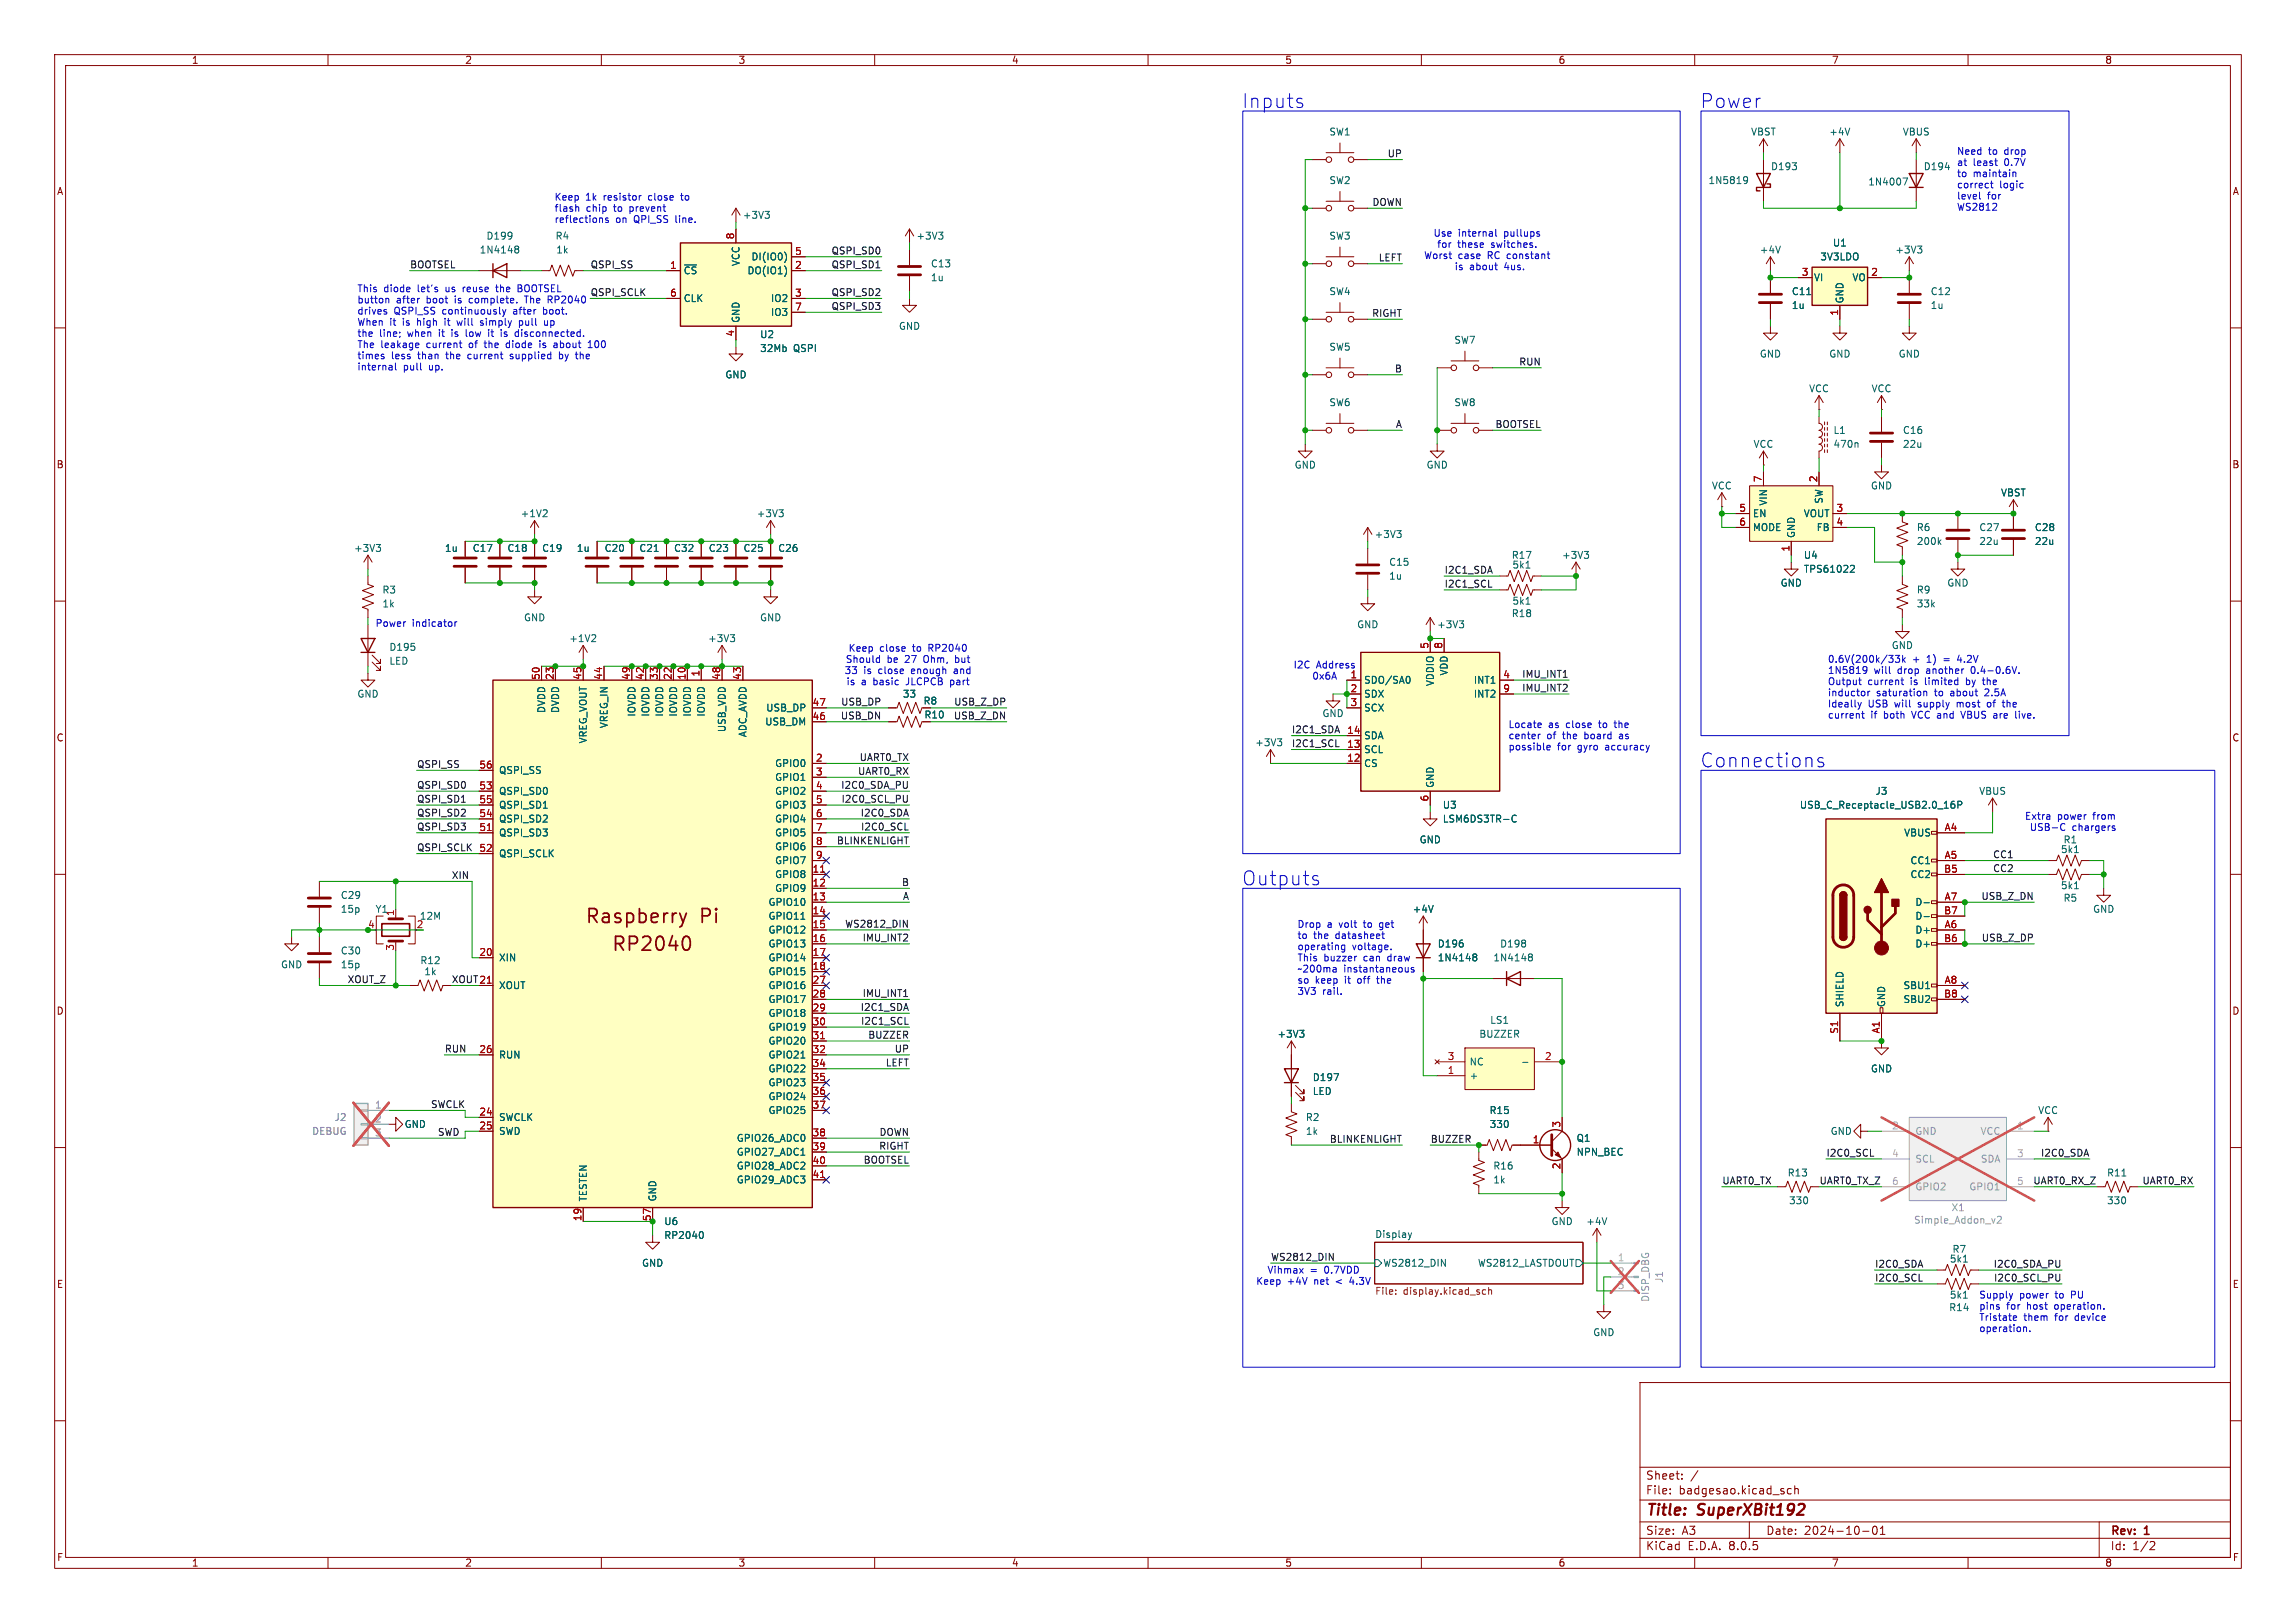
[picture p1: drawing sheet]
<svg xmlns="http://www.w3.org/2000/svg" width="420mm" height="297mm" viewBox="0 0 420 297" stroke-linecap="round" stroke-linejoin="round" font-family="sans-serif">
<defs><g id="words">
<g font-size="3.5" fill="#0000c2">
<text x="227.1" y="20">Inputs</text>
<text x="310.9" y="20">Power</text>
<text x="310.9" y="140.7">Connections</text>
<text x="227.1" y="162.3">Outputs</text>
</g>
<g font-size="3.5" fill="#840000">
<text x="106.9" y="169.4">Raspberry</text>
<text x="128.1" y="169.4">Pi</text>
<text x="111.8" y="174.5">RP2040</text>
</g>
<g font-size="2.8" fill="#840000">
<text x="301" y="277.9">Title:</text>
<text x="310.6" y="277.9">SuperXBit192</text>
</g>
<g font-size="2.1" fill="#840000">
<text x="301" y="273.7">File:</text>
<text x="301" y="271">Sheet:</text>
<text x="307.1" y="273.7">badgesao.kicad_sch</text>
<text x="301" y="281.1">Size:</text>
<text x="307.6" y="281.1">A3</text>
<text x="323" y="281.1">Date:</text>
<text x="330" y="281.1">2024-10-01</text>
<text x="386" y="281.3">Rev:</text>
<text x="392.4" y="281.3">1</text>
<text x="301" y="283.9">KiCad</text>
<text x="308.7" y="283.9">E.D.A.</text>
<text x="316.3" y="283.9">8.0.5</text>
<text x="386" y="283.9">Id:</text>
<text x="390.1" y="283.9">1/2</text>
</g>
<g font-size="1.8" fill="#840000">
<text x="35" y="11.9">1</text>
<text x="85" y="11.9">2</text>
<text x="135" y="11.9">3</text>
<text x="185" y="11.9">4</text>
<text x="235" y="11.9">5</text>
<text x="285" y="11.9">6</text>
<text x="335" y="11.9">7</text>
<text x="385" y="11.9">8</text>
<text x="10.3" y="35.9">A</text>
<text x="408.3" y="35.9">A</text>
<text x="10.3" y="85.9">B</text>
<text x="408.2" y="85.9">B</text>
<text x="168.8" y="129.1">R8</text>
<text x="169" y="131.7">R10</text>
<text x="10.3" y="135.9">C</text>
<text x="408.2" y="135.9">C</text>
<text x="10.3" y="185.9">D</text>
<text x="408.2" y="185.9">D</text>
<text x="10.3" y="235.9">E</text>
<text x="408.3" y="235.9">E</text>
<text x="10.3" y="285.9">F</text>
<text x="35" y="286.9">1</text>
<text x="85" y="286.9">2</text>
<text x="135" y="286.9">3</text>
<text x="185" y="286.9">4</text>
<text x="235" y="286.9">5</text>
<text x="285" y="286.9">6</text>
<text x="335" y="286.9">7</text>
<text x="385" y="286.9">8</text>
<text x="408.3" y="285.9">F</text>
</g>
<g font-size="1.8" fill="#006464">
<text x="243.1" y="25">SW1</text>
<text x="320.2" y="25">VBST</text>
<text x="334.5" y="25">+4V</text>
<text x="348" y="25">VBUS</text>
<text x="243.1" y="33.9">SW2</text>
<text x="312.4" y="33.9">1N5819</text>
<text x="323.9" y="31.3">D193</text>
<text x="341.6" y="34.1">1N4007</text>
<text x="351.8" y="31.3">D194</text>
<text x="135.8" y="40.2">+3V3</text>
<text x="87.6" y="46.6">1N4148</text>
<text x="88.9" y="44">D199</text>
<text x="101.5" y="44">R4</text>
<text x="101.6" y="46.6">1k</text>
<text x="137.4" y="47.9">DI(IO0)</text>
<text x="167.5" y="44">+3V3</text>
<text x="243.1" y="44">SW3</text>
<text x="321.8" y="46.6">+4V</text>
<text x="332.9" y="47.9">3V3LDO</text>
<text x="335.2" y="45.3">U1</text>
<text x="346.6" y="46.6">+3V3</text>
<text x="125" y="50.4">~{CS}</text>
<text x="135.5" y="48.8" transform="rotate(-90 135.5 48.8)">VCC</text>
<text x="136.6" y="50.4">DO(IO1)</text>
<text x="170.2" y="51.7">1u</text>
<text x="170.2" y="49.1">C13</text>
<text x="331.7" y="51.7">VI</text>
<text x="338.8" y="51.7">VO</text>
<text x="125" y="55.5">CLK</text>
<text x="135.5" y="59.2" transform="rotate(-90 135.5 59.2)">GND</text>
<text x="140.9" y="55.5">IO2</text>
<text x="140.9" y="58">IO3</text>
<text x="243.1" y="54.2">SW4</text>
<text x="327.7" y="54.2">C11</text>
<text x="327.7" y="56.7">1u</text>
<text x="337.4" y="55.6" transform="rotate(-90 337.4 55.6)">GND</text>
<text x="353.1" y="54.2">C12</text>
<text x="353.1" y="56.7">1u</text>
<text x="138.9" y="62.1">U2</text>
<text x="138.9" y="64.6">32Mb</text>
<text x="145.1" y="64.6">QSPI</text>
<text x="164.3" y="60.6">GND</text>
<text x="243.1" y="64.4">SW5</text>
<text x="265.9" y="63.1">SW7</text>
<text x="321.8" y="65.6">GND</text>
<text x="334.5" y="65.6">GND</text>
<text x="347.2" y="65.6">GND</text>
<text x="132.6" y="69.4">GND</text>
<text x="330.8" y="72">VCC</text>
<text x="342.3" y="72">VCC</text>
<text x="243.1" y="74.5">SW6</text>
<text x="265.9" y="74.5">SW8</text>
<text x="320.7" y="82.1">VCC</text>
<text x="335.3" y="79.6">L1</text>
<text x="335.3" y="82.1">470n</text>
<text x="348" y="79.6">C16</text>
<text x="348" y="82.1">22u</text>
<text x="236.7" y="86">GND</text>
<text x="260.9" y="86">GND</text>
<text x="313" y="89.8">VCC</text>
<text x="342.1" y="89.8">GND</text>
<text x="95.1" y="94.8">+1V2</text>
<text x="138.3" y="94.8">+3V3</text>
<text x="320.5" y="94.8">EN</text>
<text x="323.4" y="92.6" transform="rotate(-90 323.4 92.6)">VIN</text>
<text x="329.9" y="94.8">VOUT</text>
<text x="333.6" y="92.3" transform="rotate(-90 333.6 92.3)">SW</text>
<text x="365.9" y="91">VBST</text>
<text x="64.7" y="101.2">+3V3</text>
<text x="81.3" y="101.2">1u</text>
<text x="86.4" y="101.2">C17</text>
<text x="92.7" y="101.2">C18</text>
<text x="99.1" y="101.2">C19</text>
<text x="105.4" y="101.2">1u</text>
<text x="110.5" y="101.2">C20</text>
<text x="116.8" y="101.2">C21</text>
<text x="123.2" y="101.2">C32</text>
<text x="129.5" y="101.2">C23</text>
<text x="135.9" y="101.2">C25</text>
<text x="142.2" y="101.2">C26</text>
<text x="251.4" y="98.7">+3V3</text>
<text x="320.5" y="97.4">MODE</text>
<text x="328.5" y="98.6" transform="rotate(-90 328.5 98.6)">GND</text>
<text x="332.2" y="97.4">FB</text>
<text x="350.5" y="97.4">R6</text>
<text x="350.5" y="99.9">200k</text>
<text x="362" y="97.4">C27</text>
<text x="362" y="99.9">22u</text>
<text x="372.1" y="97.4">C28</text>
<text x="372.1" y="99.9">22u</text>
<text x="254" y="103.7">C15</text>
<text x="254" y="106.3">1u</text>
<text x="276.4" y="102.5">R17</text>
<text x="276.6" y="104.2">5k1</text>
<text x="285.6" y="102.5">+3V3</text>
<text x="325.6" y="107.5">GND</text>
<text x="329.9" y="102.5">U4</text>
<text x="329.9" y="105">TPS61022</text>
<text x="356.1" y="107.5">GND</text>
<text x="69.9" y="108.8">R3</text>
<text x="69.9" y="111.4">1k</text>
<text x="95.8" y="113.9">GND</text>
<text x="138.9" y="113.9">GND</text>
<text x="276.4" y="113.1">R18</text>
<text x="276.6" y="110.8">5k1</text>
<text x="350.5" y="108.8">R9</text>
<text x="350.5" y="111.4">33k</text>
<text x="71.1" y="119.3">D195</text>
<text x="104" y="117.7">+1V2</text>
<text x="129.4" y="117.7">+3V3</text>
<text x="248.2" y="115.2">GND</text>
<text x="262.8" y="115.2">+3V3</text>
<text x="345.9" y="119">GND</text>
<text x="71.1" y="121.8">LED</text>
<text x="249.4" y="125.3">SDO/SA0</text>
<text x="262.5" y="125.7" transform="rotate(-90 262.5 125.7)">VDDIO</text>
<text x="265" y="123.7" transform="rotate(-90 265 123.7)">VDD</text>
<text x="269.5" y="125.3">INT1</text>
<text x="65.3" y="127.9">GND</text>
<text x="99.9" y="130.6" transform="rotate(-90 99.9 130.6)">DVDD</text>
<text x="102.5" y="130.6" transform="rotate(-90 102.5 130.6)">DVDD</text>
<text x="116.4" y="131.2" transform="rotate(-90 116.4 131.2)">IOVDD</text>
<text x="119" y="131.2" transform="rotate(-90 119 131.2)">IOVDD</text>
<text x="121.5" y="131.2" transform="rotate(-90 121.5 131.2)">IOVDD</text>
<text x="124.1" y="131.2" transform="rotate(-90 124.1 131.2)">IOVDD</text>
<text x="126.6" y="131.2" transform="rotate(-90 126.6 131.2)">IOVDD</text>
<text x="129.1" y="131.2" transform="rotate(-90 129.1 131.2)">IOVDD</text>
<text x="140.1" y="130.4">USB_DP</text>
<text x="165.1" y="127.9">33</text>
<text x="241.8" y="131.4">GND</text>
<text x="249.4" y="127.9">SDX</text>
<text x="249.4" y="130.4">SCX</text>
<text x="269.5" y="127.9">INT2</text>
<text x="107.5" y="136.1" transform="rotate(-90 107.5 136.1)">VREG_VOUT</text>
<text x="111.4" y="133.4" transform="rotate(-90 111.4 133.4)">VREG_IN</text>
<text x="132.9" y="134.1" transform="rotate(-90 132.9 134.1)">USB_VDD</text>
<text x="136.8" y="135" transform="rotate(-90 136.8 135)">ADC_AVDD</text>
<text x="139.9" y="132.9">USB_DM</text>
<text x="229.5" y="136.8">+3V3</text>
<text x="249.4" y="135.5">SDA</text>
<text x="91.2" y="141.8">QSPI_SS</text>
<text x="141.7" y="140.6">GPIO0</text>
<text x="141.7" y="143.1">GPIO1</text>
<text x="249.4" y="140.6">CS</text>
<text x="249.4" y="138">SCL</text>
<text x="91.2" y="145.6">QSPI_SD0</text>
<text x="91.2" y="148.2">QSPI_SD1</text>
<text x="141.7" y="145.6">GPIO2</text>
<text x="141.7" y="148.2">GPIO3</text>
<text x="262.5" y="144.3" transform="rotate(-90 262.5 144.3)">GND</text>
<text x="263.8" y="148.2">U3</text>
<text x="329.1" y="148.2">USB_C_Receptacle_USB2.0_16P</text>
<text x="343" y="145.6">J3</text>
<text x="361.9" y="145.6">VBUS</text>
<text x="91.2" y="153.3">QSPI_SD3</text>
<text x="91.2" y="150.7">QSPI_SD2</text>
<text x="141.7" y="150.7">GPIO4</text>
<text x="141.7" y="153.3">GPIO5</text>
<text x="141.7" y="155.8">GPIO6</text>
<text x="259.6" y="154.5">GND</text>
<text x="263.8" y="150.7">LSM6DS3TR-C</text>
<text x="348.2" y="153.3">VBUS</text>
<text x="377.4" y="154.5">R1</text>
<text x="91.2" y="157.1">QSPI_SCLK</text>
<text x="141.7" y="160.9">GPIO8</text>
<text x="141.7" y="158.3">GPIO7</text>
<text x="349.4" y="158.3">CC1</text>
<text x="349.4" y="160.9">CC2</text>
<text x="376.9" y="156.3">5k1</text>
<text x="62.2" y="164.7">C29</text>
<text x="62.2" y="167.2">15p</text>
<text x="68.6" y="167.2">Y1</text>
<text x="140.5" y="166">GPIO10</text>
<text x="141.7" y="163.4">GPIO9</text>
<text x="258.3" y="167.2">+4V</text>
<text x="350.3" y="166">D-</text>
<text x="376.9" y="162.9">5k1</text>
<text x="377.4" y="165.2">R5</text>
<text x="382.8" y="167.2">GND</text>
<text x="76.7" y="168.5">12M</text>
<text x="140.5" y="168.5">GPIO11</text>
<text x="140.5" y="171">GPIO12</text>
<text x="140.5" y="173.6">GPIO13</text>
<text x="262.9" y="173.6">D196</text>
<text x="274.3" y="173.6">D198</text>
<text x="350.3" y="171">D+</text>
<text x="350.3" y="173.6">D+</text>
<text x="350.3" y="168.5">D-</text>
<text x="51.3" y="177.4">GND</text>
<text x="62.2" y="174.9">C30</text>
<text x="62.2" y="177.4">15p</text>
<text x="76.8" y="176.6">R12</text>
<text x="77.5" y="178.7">1k</text>
<text x="91.2" y="176.1">XIN</text>
<text x="140.5" y="176.1">GPIO14</text>
<text x="140.5" y="178.7">GPIO15</text>
<text x="262.9" y="176.1">1N4148</text>
<text x="273.1" y="176.1">1N4148</text>
<text x="91.2" y="181.2">XOUT</text>
<text x="140.5" y="181.2">GPIO16</text>
<text x="140.5" y="183.7">GPIO17</text>
<text x="337.4" y="184.4" transform="rotate(-90 337.4 184.4)">SHIELD</text>
<text x="345" y="184.4" transform="rotate(-90 345 184.4)">GND</text>
<text x="348.1" y="181.2">SBU1</text>
<text x="348.1" y="183.7">SBU2</text>
<text x="140.5" y="186.3">GPIO18</text>
<text x="140.5" y="188.8">GPIO19</text>
<text x="140.5" y="191.4">GPIO20</text>
<text x="233.6" y="190.1">+3V3</text>
<text x="270.5" y="190.1">BUZZER</text>
<text x="272.5" y="187.6">LS1</text>
<text x="91.2" y="193.9">RUN</text>
<text x="140.5" y="193.9">GPIO21</text>
<text x="140.5" y="196.4">GPIO22</text>
<text x="268.7" y="197.7">+</text>
<text x="268.7" y="195.2">NC</text>
<text x="342.1" y="196.4">GND</text>
<text x="140.5" y="199">GPIO23</text>
<text x="140.5" y="201.5">GPIO24</text>
<text x="240" y="198">D197</text>
<text x="240" y="200.6">LED</text>
<text x="73.9" y="206.6">GND</text>
<text x="91.2" y="205.3">SWCLK</text>
<text x="91.2" y="207.9">SWD</text>
<text x="134.7" y="209.1">GPIO26_ADC0</text>
<text x="140.5" y="204.1">GPIO25</text>
<text x="238.8" y="205.3">R2</text>
<text x="238.8" y="207.9">1k</text>
<text x="272.4" y="204.1">R15</text>
<text x="272.4" y="206.6">330</text>
<text x="288.3" y="209.1">Q1</text>
<text x="334.8" y="207.9">GND</text>
<text x="372.7" y="204.1">VCC</text>
<text x="134.7" y="211.7">GPIO27_ADC1</text>
<text x="134.7" y="214.2">GPIO28_ADC2</text>
<text x="273.1" y="214.2">R16</text>
<text x="288.3" y="211.7">NPN_BEC</text>
<text x="326.9" y="215.5">R13</text>
<text x="385.3" y="215.5">R11</text>
<text x="107.5" y="220" transform="rotate(-90 107.5 220)">TESTEN</text>
<text x="120.2" y="220" transform="rotate(-90 120.2 220)">GND</text>
<text x="134.7" y="216.8">GPIO29_ADC3</text>
<text x="273.1" y="216.8">1k</text>
<text x="327.2" y="220.6">330</text>
<text x="385.3" y="220.6">330</text>
<text x="121.4" y="224.4">U6</text>
<text x="121.4" y="226.9">RP2040</text>
<text x="251.5" y="226.6">Display</text>
<text x="283.7" y="224.4">GND</text>
<text x="290.1" y="224.4">+4V</text>
<text x="117.3" y="232">GND</text>
<text x="252.9" y="232">WS2812_DIN</text>
<text x="270.2" y="232">WS2812_LASTDOUT</text>
<text x="356.6" y="231.2">5k1</text>
<text x="357.1" y="229.5">R7</text>
<text x="356.6" y="237.8">5k1</text>
<text x="291.3" y="244.7">GND</text>
<text x="356.4" y="240.1">R14</text>
</g>
<g font-size="1.8" fill="#0f0f0f">
<text x="253.7" y="28.9">UP</text>
<text x="251" y="37.7">DOWN</text>
<text x="152" y="46.6">QSPI_SD0</text>
<text x="252.1" y="47.9">LEFT</text>
<text x="74.9" y="49.2">BOOTSEL</text>
<text x="107.9" y="49.2">QSPI_SS</text>
<text x="152" y="49.2">QSPI_SD1</text>
<text x="107.9" y="54.3">QSPI_SCLK</text>
<text x="152" y="56.8">QSPI_SD3</text>
<text x="152" y="54.3">QSPI_SD2</text>
<text x="250.9" y="58.1">RIGHT</text>
<text x="255.1" y="68.2">B</text>
<text x="277.8" y="67">RUN</text>
<text x="255.2" y="78.4">A</text>
<text x="273.5" y="78.4">BOOTSEL</text>
<text x="264.2" y="105.1">I2C1_SDA</text>
<text x="264.2" y="107.6">I2C1_SCL</text>
<text x="278.4" y="124.1">IMU_INT1</text>
<text x="153.7" y="131.7">USB_DN</text>
<text x="153.8" y="129.2">USB_DP</text>
<text x="174.4" y="131.7">USB_Z_DN</text>
<text x="174.5" y="129.2">USB_Z_DP</text>
<text x="278.4" y="126.7">IMU_INT2</text>
<text x="236.2" y="136.8">I2C1_SCL</text>
<text x="236.2" y="134.3">I2C1_SDA</text>
<text x="76.2" y="140.6">QSPI_SS</text>
<text x="156.9" y="141.9">UART0_RX</text>
<text x="157.2" y="139.4">UART0_TX</text>
<text x="76.2" y="149.5">QSPI_SD2</text>
<text x="76.2" y="144.4">QSPI_SD0</text>
<text x="76.2" y="147">QSPI_SD1</text>
<text x="153.8" y="144.4">I2C0_SDA_PU</text>
<text x="153.8" y="147">I2C0_SCL_PU</text>
<text x="157.3" y="149.5">I2C0_SDA</text>
<text x="76.2" y="155.9">QSPI_SCLK</text>
<text x="76.2" y="152.1">QSPI_SD3</text>
<text x="153" y="154.6">BLINKENLIGHT</text>
<text x="157.4" y="152.1">I2C0_SCL</text>
<text x="82.5" y="160.9">XIN</text>
<text x="364.5" y="157.1">CC1</text>
<text x="364.5" y="159.7">CC2</text>
<text x="164.9" y="162.2">B</text>
<text x="165.1" y="164.8">A</text>
<text x="362.4" y="164.8">USB_Z_DN</text>
<text x="154.5" y="169.8">WS2812_DIN</text>
<text x="157.7" y="172.4">IMU_INT2</text>
<text x="362.4" y="172.4">USB_Z_DP</text>
<text x="63.5" y="180">XOUT_Z</text>
<text x="82.5" y="180">XOUT21</text>
<text x="157.3" y="185.1">I2C1_SDA</text>
<text x="157.7" y="182.5">IMU_INT1</text>
<text x="157.4" y="187.6">I2C1_SCL</text>
<text x="158.7" y="190.2">BUZZER</text>
<text x="81.3" y="192.7">RUN</text>
<text x="161.9" y="195.2">LEFT</text>
<text x="163.6" y="192.7">UP</text>
<text x="78.7" y="202.9">SWCLK</text>
<text x="80" y="207.9">SWD</text>
<text x="160.8" y="207.9">DOWN</text>
<text x="243.2" y="209.2">BLINKENLIGHT</text>
<text x="261.6" y="209.2">BUZZER</text>
<text x="157.9" y="213">BOOTSEL</text>
<text x="160.7" y="210.5">RIGHT</text>
<text x="334" y="211.7">I2C0_SCL</text>
<text x="373.2" y="211.7">I2C0_SDA</text>
<text x="315" y="216.8">UART0_TX</text>
<text x="332.7" y="216.8">UART0_TX_Z</text>
<text x="371.8" y="216.8">UART0_RX_Z</text>
<text x="391.8" y="216.8">UART0_RX</text>
<text x="232.4" y="230.8">WS2812_DIN</text>
<text x="342.9" y="232.1">I2C0_SDA</text>
<text x="364.6" y="232.1">I2C0_SDA_PU</text>
<text x="342.9" y="234.6">I2C0_SCL</text>
<text x="364.7" y="234.6">I2C0_SCL_PU</text>
</g>
<g font-size="1.8" fill="#0000c2">
<text x="357.9" y="28.7">Need</text>
<text x="363.7" y="28.7">to</text>
<text x="366.8" y="28.7">drop</text>
<text x="357.9" y="30.7">at</text>
<text x="357.9" y="32.7">to</text>
<text x="357.9" y="34.8">correct</text>
<text x="360.9" y="30.7">least</text>
<text x="360.9" y="32.7">maintain</text>
<text x="365.8" y="34.8">logic</text>
<text x="366.8" y="30.7">0.7V</text>
<text x="101.3" y="37">Keep</text>
<text x="101.3" y="39.1">flash</text>
<text x="101.3" y="41.1">reflections</text>
<text x="107.1" y="37">1k</text>
<text x="107.2" y="39.1">chip</text>
<text x="110.5" y="37">resistor</text>
<text x="112.4" y="39.1">to</text>
<text x="112.6" y="41.1">on</text>
<text x="115.4" y="39.1">prevent</text>
<text x="116.1" y="41.1">QPI_SS</text>
<text x="118.9" y="37">close</text>
<text x="123.8" y="41.1">line.</text>
<text x="125.1" y="37">to</text>
<text x="357.9" y="36.8">level</text>
<text x="357.9" y="38.9">WS2812</text>
<text x="363.5" y="36.8">for</text>
<text x="260.4" y="47.6">Worst</text>
<text x="262.1" y="43.5">Use</text>
<text x="262.8" y="45.6">for</text>
<text x="266.6" y="45.6">these</text>
<text x="266.7" y="47.6">case</text>
<text x="266.7" y="43.5">internal</text>
<text x="272.2" y="47.6">RC constant</text>
<text x="272.9" y="45.6">switches.</text>
<text x="275.2" y="43.5">pullups</text>
<text x="65.3" y="53.8">This</text>
<text x="70.2" y="53.8">diode</text>
<text x="76.5" y="53.8">let's</text>
<text x="81.8" y="53.8">us</text>
<text x="85.1" y="53.8">reuse</text>
<text x="91.5" y="53.8">the</text>
<text x="95.6" y="53.8">BOOTSEL</text>
<text x="266" y="49.7">is</text>
<text x="268.8" y="49.7">about</text>
<text x="275.3" y="49.7">4us.</text>
<text x="65.3" y="55.8">button</text>
<text x="65.3" y="57.9">drives</text>
<text x="65.3" y="59.9">When</text>
<text x="71.3" y="59.9">it</text>
<text x="72.1" y="57.9">QSPI_SS</text>
<text x="72.5" y="55.8">after</text>
<text x="73.8" y="59.9">is</text>
<text x="76.6" y="59.9">high</text>
<text x="78.1" y="55.8">boot</text>
<text x="81" y="57.9">continuously</text>
<text x="81.8" y="59.9">it</text>
<text x="83.5" y="55.8">is</text>
<text x="84.3" y="59.9">will</text>
<text x="86.3" y="55.8">complete.</text>
<text x="88.8" y="59.9">simply</text>
<text x="94.2" y="57.9">after</text>
<text x="96" y="59.9">pull</text>
<text x="96.7" y="55.8">The</text>
<text x="99.8" y="57.9">boot.</text>
<text x="100.8" y="59.9">up</text>
<text x="101.1" y="55.8">RP2040</text>
<text x="65.3" y="62">the</text>
<text x="65.3" y="64">The</text>
<text x="69.4" y="62">line;</text>
<text x="69.7" y="64">leakage</text>
<text x="74.7" y="62">when</text>
<text x="78.1" y="64">current</text>
<text x="80.6" y="62">it</text>
<text x="83.1" y="62">is</text>
<text x="85.9" y="62">low</text>
<text x="86.1" y="64">of</text>
<text x="89.1" y="64">the</text>
<text x="90.2" y="62">it</text>
<text x="92.7" y="62">is</text>
<text x="93.3" y="64">diode</text>
<text x="95.5" y="62">disconnected.</text>
<text x="99.6" y="64">is</text>
<text x="102.4" y="64">about</text>
<text x="108.9" y="64">100</text>
<text x="65.3" y="66.1">times</text>
<text x="65.3" y="68.1">internal</text>
<text x="71.6" y="66.1">less</text>
<text x="73.8" y="68.1">pull</text>
<text x="76.6" y="66.1">than</text>
<text x="78.6" y="68.1">up.</text>
<text x="81.9" y="66.1">the</text>
<text x="86" y="66.1">current</text>
<text x="94" y="66.1">supplied</text>
<text x="103.1" y="66.1">by</text>
<text x="106.4" y="66.1">the</text>
<text x="68.6" y="114.9">Power</text>
<text x="75.4" y="114.9">indicator</text>
<text x="155.1" y="119.5">Keep</text>
<text x="160.9" y="119.5">close</text>
<text x="167.1" y="119.5">to</text>
<text x="170.1" y="119.5">RP2040</text>
<text x="154.4" y="123.6">33</text>
<text x="154.6" y="121.5">Should</text>
<text x="154.7" y="125.6">is</text>
<text x="157.5" y="125.6">a</text>
<text x="158" y="123.6">is</text>
<text x="159.9" y="125.6">basic</text>
<text x="160.8" y="123.6">close</text>
<text x="162.3" y="121.5">be</text>
<text x="165.7" y="121.5">27</text>
<text x="166" y="125.6">JLCPCB</text>
<text x="167" y="123.6">enough</text>
<text x="169.3" y="121.5">Ohm,</text>
<text x="174.3" y="125.6">part</text>
<text x="175" y="123.6">and</text>
<text x="175.2" y="121.5">but</text>
<text x="236.5" y="122.5">I2C</text>
<text x="239.9" y="124.6">0x6A</text>
<text x="240.8" y="122.5">Address</text>
<text x="334.3" y="121.5">0.6V(200k/33k</text>
<text x="334.3" y="123.5">1N5819</text>
<text x="334.3" y="125.6">Output</text>
<text x="341.7" y="125.6">current</text>
<text x="342.8" y="123.5">will</text>
<text x="347.2" y="123.5">drop</text>
<text x="349.6" y="125.6">is</text>
<text x="349.8" y="121.5">+</text>
<text x="352.4" y="125.6">limited</text>
<text x="352.6" y="121.5">1)</text>
<text x="352.7" y="123.5">another</text>
<text x="355.8" y="121.5">=</text>
<text x="358.5" y="121.5">4.2V</text>
<text x="360.1" y="125.6">by</text>
<text x="361" y="123.5">0.4-0.6V.</text>
<text x="363.4" y="125.6">the</text>
<text x="334.3" y="127.6">inductor</text>
<text x="334.3" y="129.7">Ideally</text>
<text x="334.3" y="131.7">current</text>
<text x="341.7" y="129.7">USB</text>
<text x="342.2" y="131.7">if</text>
<text x="343.2" y="127.6">saturation</text>
<text x="344.7" y="131.7">both</text>
<text x="346.7" y="129.7">will</text>
<text x="350.1" y="131.7">VCC and</text>
<text x="351.1" y="129.7">supply</text>
<text x="354" y="127.6">to</text>
<text x="357.1" y="127.6">about</text>
<text x="358.4" y="129.7">most</text>
<text x="359.5" y="131.7">VBUS</text>
<text x="363.6" y="127.6">2.5A</text>
<text x="364.2" y="129.7">of</text>
<text x="365.5" y="131.7">are</text>
<text x="367.2" y="129.7">the</text>
<text x="369.7" y="131.7">live.</text>
<text x="275.8" y="133.6">Locate</text>
<text x="275.8" y="135.6">center</text>
<text x="275.8" y="137.6">possible</text>
<text x="282.9" y="135.6">of</text>
<text x="283.2" y="133.6">as</text>
<text x="284.9" y="137.6">for</text>
<text x="286" y="135.6">the</text>
<text x="286.6" y="133.6">close</text>
<text x="288.7" y="137.6">gyro</text>
<text x="290.1" y="135.6">board</text>
<text x="292.8" y="133.6">to</text>
<text x="293.9" y="137.6">accuracy</text>
<text x="295.8" y="133.6">the</text>
<text x="296.7" y="135.6">as</text>
<text x="370.3" y="150.2">Extra</text>
<text x="371.2" y="152.3">USB-C</text>
<text x="376.3" y="150.2">power</text>
<text x="379" y="152.3">chargers</text>
<text x="383" y="150.2">from</text>
<text x="237.2" y="170">Drop</text>
<text x="237.2" y="172">to</text>
<text x="240.3" y="172">the</text>
<text x="242.8" y="170">a</text>
<text x="244.4" y="172">datasheet</text>
<text x="245.1" y="170">volt</text>
<text x="249.8" y="170">to</text>
<text x="252.8" y="170">get</text>
<text x="237.2" y="174.1">operating</text>
<text x="237.2" y="176.1">This</text>
<text x="237.2" y="178.2">~200ma</text>
<text x="242.2" y="176.1">buzzer</text>
<text x="245.8" y="178.2">instantaneous</text>
<text x="247.4" y="174.1">voltage.</text>
<text x="249.6" y="176.1">can</text>
<text x="254.1" y="176.1">draw</text>
<text x="237.2" y="180.2">so</text>
<text x="237.2" y="182.3">3V3</text>
<text x="240.6" y="180.2">keep</text>
<text x="241.9" y="182.3">rail.</text>
<text x="246.1" y="180.2">it</text>
<text x="248.6" y="180.2">off</text>
<text x="252.4" y="180.2">the</text>
<text x="231.7" y="233.3">Vihmax</text>
<text x="239.6" y="233.3">=</text>
<text x="242.4" y="233.3">0.7VDD</text>
<text x="229.7" y="235.3">Keep</text>
<text x="235.5" y="235.3">+4V</text>
<text x="240.5" y="235.3">net</text>
<text x="244.6" y="235.3">&lt;</text>
<text x="247.4" y="235.3">4.3V</text>
<text x="361.9" y="238">Supply</text>
<text x="361.9" y="240">pins</text>
<text x="367.1" y="240">for</text>
<text x="369.4" y="238">power</text>
<text x="370.9" y="240">host</text>
<text x="376.1" y="238">to</text>
<text x="376.1" y="240">operation.</text>
<text x="379.1" y="238">PU</text>
<text x="361.9" y="242">Tristate</text>
<text x="361.9" y="244.1">operation.</text>
<text x="370.2" y="242">them</text>
<text x="376" y="242">for</text>
<text x="379.9" y="242">device</text>
</g>
<g font-size="1.8" fill="#a90000">
<text x="134.4" y="43.9" transform="rotate(-90 134.4 43.9)">8</text>
<text x="145.3" y="46.7">5</text>
<text x="122.5" y="49.3">1</text>
<text x="145.3" y="49.3">2</text>
<text x="329.5" y="50.5">3</text>
<text x="342.2" y="50.5">2</text>
<text x="122.5" y="54.4">6</text>
<text x="145.3" y="54.4">3</text>
<text x="145.3" y="56.9">7</text>
<text x="336.3" y="57.9" transform="rotate(-90 336.3 57.9)">1</text>
<text x="134.4" y="61.7" transform="rotate(-90 134.4 61.7)">4</text>
<text x="322.3" y="88.3" transform="rotate(-90 322.3 88.3)">7</text>
<text x="332.5" y="88.3" transform="rotate(-90 332.5 88.3)">2</text>
<text x="318.1" y="93.7">5</text>
<text x="335.8" y="93.7">3</text>
<text x="318.1" y="96.3">6</text>
<text x="327.4" y="101" transform="rotate(-90 327.4 101)">1</text>
<text x="335.8" y="96.3">4</text>
<text x="261.4" y="118.8" transform="rotate(-90 261.4 118.8)">5</text>
<text x="263.9" y="118.8" transform="rotate(-90 263.9 118.8)">8</text>
<text x="98.8" y="124.5" transform="rotate(-90 98.8 124.5)">50</text>
<text x="101.3" y="124.5" transform="rotate(-90 101.3 124.5)">23</text>
<text x="106.4" y="124.5" transform="rotate(-90 106.4 124.5)">45</text>
<text x="110.2" y="124.5" transform="rotate(-90 110.2 124.5)">44</text>
<text x="115.3" y="124.5" transform="rotate(-90 115.3 124.5)">49</text>
<text x="117.9" y="124.5" transform="rotate(-90 117.9 124.5)">42</text>
<text x="120.4" y="124.5" transform="rotate(-90 120.4 124.5)">33</text>
<text x="122.9" y="124.5" transform="rotate(-90 122.9 124.5)">22</text>
<text x="125.5" y="124.5" transform="rotate(-90 125.5 124.5)">10</text>
<text x="128" y="123.9" transform="rotate(-90 128 123.9)">1</text>
<text x="131.8" y="124.5" transform="rotate(-90 131.8 124.5)">48</text>
<text x="135.6" y="124.5" transform="rotate(-90 135.6 124.5)">43</text>
<text x="246.9" y="124.2">1</text>
<text x="274.9" y="124.2">4</text>
<text x="148.5" y="131.8">46</text>
<text x="148.5" y="129.3">47</text>
<text x="246.9" y="126.7">2</text>
<text x="246.9" y="129.3">3</text>
<text x="274.9" y="126.7">9</text>
<text x="246.3" y="136.9">13</text>
<text x="246.3" y="134.4">14</text>
<text x="87.6" y="140.7">56</text>
<text x="149.2" y="139.4">2</text>
<text x="149.2" y="142">3</text>
<text x="246.3" y="139.4">12</text>
<text x="87.6" y="144.5">53</text>
<text x="87.6" y="149.6">54</text>
<text x="87.6" y="147.1">55</text>
<text x="149.2" y="144.5">4</text>
<text x="149.2" y="147.1">5</text>
<text x="149.2" y="149.6">6</text>
<text x="261.4" y="146.8" transform="rotate(-90 261.4 146.8)">6</text>
<text x="87.6" y="152.1">51</text>
<text x="87.6" y="156">52</text>
<text x="149.2" y="152.1">7</text>
<text x="149.2" y="154.7">8</text>
<text x="355.6" y="152.1">A4</text>
<text x="148.5" y="159.8">11</text>
<text x="149.2" y="157.2">9</text>
<text x="355.5" y="159.8">B5</text>
<text x="355.6" y="157.2">A5</text>
<text x="72.1" y="167.7" transform="rotate(-90 72.1 167.7)">1</text>
<text x="148.5" y="162.3">12</text>
<text x="148.5" y="164.8">13</text>
<text x="148.5" y="167.4">14</text>
<text x="355.5" y="167.4">B7</text>
<text x="355.6" y="164.8">A7</text>
<text x="67.2" y="169.9">4</text>
<text x="76.1" y="169.9">2</text>
<text x="148.5" y="169.9">15</text>
<text x="148.5" y="172.5">16</text>
<text x="355.5" y="172.5">B6</text>
<text x="355.6" y="169.9">A6</text>
<text x="72.1" y="174.1" transform="rotate(-90 72.1 174.1)">3</text>
<text x="87.6" y="175">20</text>
<text x="148.5" y="175">17</text>
<text x="148.5" y="177.5">18</text>
<text x="87.6" y="180.1">21</text>
<text x="148.5" y="180.1">27</text>
<text x="148.5" y="182.6">28</text>
<text x="148.5" y="185.2">29</text>
<text x="355.5" y="182.6">B8</text>
<text x="355.6" y="180.1">A8</text>
<text x="148.5" y="187.7">30</text>
<text x="148.5" y="190.2">31</text>
<text x="336.3" y="189.3" transform="rotate(-90 336.3 189.3)">S1</text>
<text x="343.9" y="189.2" transform="rotate(-90 343.9 189.2)">A1</text>
<text x="87.6" y="192.8">26</text>
<text x="148.5" y="192.8">32</text>
<text x="148.5" y="195.3">34</text>
<text x="148.5" y="197.9">35</text>
<text x="264.7" y="196.6">1</text>
<text x="264.7" y="194.1">3</text>
<text x="282.5" y="194.1">2</text>
<text x="148.5" y="200.4">36</text>
<text x="148.5" y="202.9">37</text>
<text x="87.6" y="204.2">24</text>
<text x="87.6" y="206.8">25</text>
<text x="148.5" y="208">38</text>
<text x="280.3" y="209.3">1</text>
<text x="285.5" y="206.4" transform="rotate(-90 285.5 206.4)">3</text>
<text x="148.5" y="210.6">39</text>
<text x="148.5" y="213.1">40</text>
<text x="148.5" y="215.6">41</text>
<text x="285.5" y="214.1" transform="rotate(-90 285.5 214.1)">2</text>
<text x="106.4" y="223.6" transform="rotate(-90 106.4 223.6)">19</text>
<text x="119.1" y="223.6" transform="rotate(-90 119.1 223.6)">57</text>
</g>
<g font-size="1.8" fill="#aaa">
<text x="68.5" y="202.9">1</text>
<text x="68.5" y="205.5">2</text>
<text x="68.5" y="208">3</text>
<text x="346" y="206.8">2</text>
<text x="368.9" y="206.8">1</text>
<text x="346" y="211.8">4</text>
<text x="368.9" y="211.8">3</text>
<text x="346" y="216.9">6</text>
<text x="368.9" y="216.9">5</text>
<text x="295.8" y="230.9">1</text>
<text x="295.8" y="233.4">2</text>
<text x="295.8" y="236">3</text>
</g>
<g font-size="1.8" fill="#989898">
<text x="57" y="207.9">DEBUG</text>
<text x="61.1" y="205.3">J2</text>
<text x="350.3" y="207.9">GND</text>
<text x="362.2" y="207.9">VCC</text>
<text x="350.3" y="213">SCL</text>
<text x="362.2" y="213">SDA</text>
<text x="350.3" y="218">GPIO2</text>
<text x="356.9" y="221.8">X1</text>
<text x="360.1" y="218">GPIO1</text>
<text x="350" y="224.1">Simple_Addon_v2</text>
<text x="301.9" y="238.3" transform="rotate(-90 301.9 238.3)">DISP_DBG</text>
<text x="304.4" y="234.9" transform="rotate(-90 304.4 234.9)">J1</text>
</g>
<g font-size="1.8" fill="#725600">
<text x="251.5" y="237.3">File:</text>
<text x="256.7" y="237.3">display.kicad_sch</text>
</g>
</g></defs>
<g fill="none" stroke="#840000" stroke-width=".18">
<path d="M10 10h400v277h-400zM12 12h396v273h-396zM60 10v2M110 10v2M160 10v2M210 10v2M260 10v2M310 10v2M360 10v2M10 60h2M349.2 59.7v1.3h1.3l-1.3 1.2-1.2-1.2h1.2M408 60h2"/>
<path d="M344.2 74.9h.1M344.2 72.4l-.8 1.3M344.2 72.4v2.5M344.2 72.4l.7 1.3M121.9 99.1v2.8M128.3 99.1v2.8M10 110h2M121.9 103.9v2.8M128.3 103.9v2.8M408 110h2M232.4 137.2l-.8 1.2M232.4 137.2v2.5"/>
<path d="M232.4 137.2l.8 1.2M10 160h2M408 160h2M10 210h2M408 210h2M251.5 227.3h38.1v7.6h-38.1zM10 260h2M300 253h108v32h-108zM408 260h2M300 278.5h108M300 274.5h108M300 268.5h108"/>
<path d="M305.5 273.2v.2M305.5 272.5v.1M307.7 270.5v.2M307.7 269.8v.1M310.6 269.1l-1.3 1.9M320 278.5v3M327.7 272.5l-.5-.1-.3 .3v.4l.2 .2h.6M328.3 272.5l.2-.1 .4 .1v.9M328.3 271.9v1.5M342.7 279.4l.2-.1a.8 .8 0 0 1 .5 .7 .8 .8 0 0 1-.5 .8 1 1 0 0 1-.2-1.4zM343.9 279.7l.5-.4v1.5M384 278.5v6.5"/>
<path d="M60 285v2M110 285v2M160 285v2M210 285v2M260 285v2M300 281.5h108M310 285v2M340.7 280.2h1.2M343.9 280.8h.9M360 285v2M393.5 282.1l.5 .1 .2 .3-1 1.1h1"/>
</g>
<path d="M329.8 275.2a.45 .45 0 0 1 .3 .6l-.1 .3-1.3 1.1h1.2" fill="none" stroke="#840000" stroke-width=".4"/>
<path d="M233.7 135.2h.8l-.5 .5M234.2 135.7l.3 .2v.3l-.3 .3M251.5 230.5h.6l.6 .6-.6 .7h-.6zM257.6 225.6l.3 .9M257.9 226.5l-.1 .3M258.2 225.6l-.3 .9M263.7 230.4l.7 1.3v-1.3M288.3 230.5h.6l.7 .6-.7 .7h-.6z" fill="none" stroke="#006464" stroke-width=".18"/>
<path d="M255.3 236.7v.2M255.3 236.1v.1M271.8 236.1l-.4-.1-.2 .3 .1 .5h.5M272.3 236.1l.2-.1 .3 .1v.8M272.3 235.6v1.3" fill="none" stroke="#725600" stroke-width=".18"/>
<path d="M119.9 103.6h4.1M119.9 102.1h4.1M126.2 103.6h4.1M126.2 102.1h4.1" fill="none" stroke="#840000" stroke-width=".51"/>
<path d="M248.9 119.4h25.4v25.4h-25.4z" fill="#ffffc2"/>
<path d="M321.3 31.8h2.5l-1.2 2.5zM323.2 33.7h.6v.6h-2.5v.6h.6M349.2 31.8h2.6l-1.3 2.5zM349.2 34.3h2.6M248.9 119.4h25.4v25.4h-25.4z" fill="none" stroke="#840000" stroke-width=".25"/>
<g fill="none" stroke="#840000" stroke-width=".18">
<path d="M322.6 25.4v2.5M322.6 29.2v7.6M322.6 25.4l-.8 1.3M322.6 25.4l.7 1.3M336.5 25.4l-.7 1.3M336.5 25.4v2.5M336.5 25.4l.8 1.3M350.5 25.4l-.7 1.3M350.5 25.4v2.5M350.5 29.2v7.6M350.5 25.4l.8 1.3M323.8 47l-.7 1.3"/>
<path d="M323.8 47v2.5M323.8 47l.8 1.3M349.2 47l-.7 1.3M349.2 47v2.5M349.2 47l.8 1.3M134.6 63.5v1.3h1.3l-1.3 1.2-1.3-1.2h1.3M344.2 76.2v2.8M109.2 99.1v2.8M115.6 99.1v2.8M141 95.3l-.8 1.2M141 95.3v2.5M141 95.3l.7 1.2"/>
<path d="M238.8 81.3v1.3h1.2l-1.2 1.2-1.3-1.2h1.3M250.2 96.5v2.6M250.2 96.5l-.8 1.3M250.2 96.5l.8 1.3M262.9 81.3v1.3h1.3l-1.3 1.2-1.3-1.2h1.3M344.2 85.1v1.3h1.2l-1.2 1.2-1.3-1.2h1.3M344.2 81v2.8M348 94v1.5l1 .4-2 .7 2 .8-2 .8 2 .7-2 .8 1 .4v1.5M358.1 94v2.8M358.1 98.8v2.8M67.3 105.4v1.5l1 .4-2 .8 2 .7-2 .8 2 .8-2 .7 1 .4v1.5M67.3 101.6l-.8 1.3"/>
<path d="M67.3 101.6v2.5M67.3 101.6l.8 1.3M97.8 108v1.2h1.3l-1.3 1.3-1.3-1.3h1.3M109.2 103.9v2.8M115.6 103.9v2.8M250.2 100.3v2.8M250.2 105.2v2.8M261.6 116.8v2.6M264.2 116.8v2.6M274.3 105.4h1.5l.4-1 .8 2 .7-2 .8 2 .8-2 .7 2 .4-1h1.5M288.3 102.9l-.8 1.2M288.3 102.9v2.5"/>
<path d="M288.3 102.9l.8 1.2M327.7 102.9v1.2h1.2l-1.2 1.3-1.3-1.3h1.3M348 114.3v1.3h1.2l-1.2 1.2-1.3-1.2h1.3M348 105.4v1.5l1 .4-2 .8 2 .7-2 .8 2 .8-2 .7 1 .4v1.5M358.1 102.9v1.2h1.3l-1.3 1.3-1.2-1.3h1.2M67.3 123.2v1.3h1.3l-1.3 1.2-1.3-1.2h1.3M246.4 124.5h2.5M246.4 139.7h2.5M246.4 137.2h2.5M246.4 134.6h2.5M246.4 127h2.5M246.4 129.5h2.5"/>
<path d="M274.3 124.5h2.6M274.3 127h2.6M261.6 148.6v1.3h1.3l-1.3 1.2-1.3-1.2h1.3M261.6 144.8v2.5M364.5 146.1l-.8 1.2M364.5 146.1v2.5M364.5 146.1l.8 1.2M53.3 171.5v1.2h1.3l-1.3 1.3-1.2-1.3h1.2M58.4 171.5v2.7M58.4 176.3v2.8M325.1 217.2h1.5l.4-1 .8 2 .7-2 .8 2 .8-2 .7 2 .4-1h1.5M383.5 217.2h1.6l.3-1 .8 2 .8-2 .7 2 .8-2 .8 2 .3-1h1.6"/>
</g>
<g fill="none" stroke="#006464" stroke-width=".18">
<path d="M319.1 32.4l.3-.1 .3 .3a.85 .85 0 0 1-.4 1h-.2M319.7 32.9l-.3 .2h-.3M338.4 23.4l-.5 1.3M348.1 32.6h.8l-.5 1.3M355.8 30.6h.8M325.7 45l-.5 1.3M350.8 45h.7l-.4 .5M351.3 45.5l.2 .3v.3l-.2 .2M68.8 99.6h.8l-.4 .5M142.5 93.3h.8l-.5 .5M143 93.8l.3 .2v.3l-.3 .3M255.5 97.1h.8l-.4 .5"/>
<path d="M256.1 97.6l.2 .2v.3l-.2 .3M354.7 99.2l.3 .4M355 98.8l-.4 .5M69.4 100.1l.2 .3v.3l-.2 .2M119.7 100.9h.7M279.1 104h.8M289.8 100.9h.8l-.4 .5M290.3 101.4l.3 .2v.3l-.3 .3M257.6 123.8a.79 .79 0 0 1 0 1.2M276.6 150.1l.4 .3 .4-.1M277.4 149.3l-.4-.1-.4 .3M388.2 215.2h.7"/>
</g>
<path d="M342.1 79.2h4.1M342.1 80.8h4.1M356.1 98.6h4.1M356.1 97h4.1M107.2 103.6h4.1M107.2 102.1h4.1M113.5 103.6h4.1M113.5 102.1h4.1M248.2 104.9h4M248.2 103.4h4M56.4 176h4.1M56.4 174.5h4.1" fill="none" stroke="#840000" stroke-width=".51"/>
<path d="M90.2 124.5h58.4v96.5h-58.4z" fill="#ffffc2"/>
<path d="M90.2 124.5h58.4v96.5h-58.4z" fill="none" stroke="#840000" stroke-width=".25"/>
<path d="M124.3 167.1l.6 1.7M124.9 168.8l-.2 .6-.4 .2M125.4 171.3a.65 .65 0 0 1 .8 .5 1.49 1.49 0 0 1-.5 2.1h-.3M125.5 167.1l-.6 1.7" fill="none" stroke="#840000" stroke-width=".32"/>
<g fill="none" stroke="#840000" stroke-width=".18">
<path d="M240 68.6h2.6M242.6 67.3h5M245.1 65.5v1.8M247.6 68.6h2.6M85.1 99.1v2.8M91.4 99.1v2.8M85.1 103.9v2.8M91.4 103.9v2.8M99.1 121.9v2.6M101.6 121.9v2.6M106.7 121.9v2.6M110.5 121.9v2.6"/>
<path d="M115.6 121.9v2.6M118.1 121.9v2.6M120.6 121.9v2.6M123.2 121.9v2.6M125.7 121.9v2.6M128.3 121.9v2.6M132.1 121.9v2.6M135.9 121.9v2.6M148.6 139.7h2.5M148.6 132.1h2.5M148.6 129.5h2.5M87.6 144.8h2.6"/>
<path d="M87.6 147.3h2.6M87.6 152.4h2.6M87.6 156.2h2.6M87.6 149.9h2.6M87.6 141h2.6M148.6 142.2h2.5M148.6 144.8h2.5M148.6 147.3h2.5M148.6 152.4h2.5M148.6 149.9h2.5M148.6 154.9h2.5M148.6 157.5h2.5"/>
<path d="M87.6 175.3h2.6M148.6 160h2.5M148.6 162.6h2.5M148.6 165.1h2.5M148.6 167.6h2.5M148.6 170.2h2.5M148.6 172.7h2.5M148.6 175.3h2.5M148.6 177.8h2.5M87.6 180.3h2.6M87.6 193h2.6M148.6 180.3h2.5"/>
<path d="M148.6 193h2.5M148.6 182.9h2.5M148.6 185.4h2.5M148.6 188h2.5M148.6 190.5h2.5M148.6 195.6h2.5M148.6 198.1h2.5M87.6 204.5h2.6M87.6 207h2.6M148.6 200.7h2.5M148.6 203.2h2.5M148.6 208.3h2.5"/>
<path d="M148.6 210.8h2.5M148.6 213.4h2.5M148.6 215.9h2.5M285.7 219.7v1.3h1.3l-1.3 1.2-1.2-1.2h1.2M106.7 221v2.5M119.4 221v2.5M292.1 224.8l-.8 1.3M292.1 224.8v2.5M292.1 224.8l.8 1.3M293.4 238.8v1.2h1.2l-1.2 1.3-1.3-1.3h1.3M354.3 232.4h1.6l.3-1 .8 2 .8-2 .7 2 .8-2 .7 2 .4-1h1.5"/>
<circle cx="243.1" cy="68.6" r=".51"/>
<circle cx="247.1" cy="68.6" r=".51"/>
</g>
<path d="M89.1 152h.8M150.1 159.6h.7M89.1 179.9h.8M150.1 190.1h.7M150.1 215.5h.7" fill="none" stroke="#a90000" stroke-width=".18"/>
<path d="M99.4 147.9h.7M146.5 168.2h.7M146.5 193.6h.7M146.5 211.4h.7M128.3 225.4a.79 .79 0 0 1 0 1.2M293.9 222.8l-.4 1.3M359.2 231h.7" fill="none" stroke="#006464" stroke-width=".18"/>
<path d="M83.1 103.6h4M83.1 102.1h4M89.4 103.6h4.1M89.4 102.1h4.1" fill="none" stroke="#840000" stroke-width=".51"/>
<path d="M64.8 201.9h2.5v7.7h-2.5z" fill="#f0f0f0"/>
<path d="M66 208.2h1.3v.2h-1.3zM66 205.6h1.3v.3h-1.3zM66 203.1h1.3v.2h-1.3zM67.3 203.2h3.8M67.3 205.7h3.8M67.3 208.3h3.8M294.6 236.2h4.3M294.6 233.7h4.3M294.6 231.1h4.3" fill="none" stroke="#a1a1a1" stroke-width=".18"/>
<path d="M64.8 201.9h2.5v7.7h-2.5z" fill="none" stroke="#a1a1a1" stroke-width=".25"/>
<path d="M64.6 201.8l6.5 7.9M71.1 201.8l-6.5 7.9M294.6 230.8l5.2 5.8M299.8 230.8l-5.2 5.8" fill="none" stroke="#e65255" stroke-width=".46"/>
<g fill="none" stroke="#840000" stroke-width=".18">
<path d="M240 48.3h2.6M242.6 47h5M245.1 45.2v1.8M247.6 48.3h2.6M278.1 209.6h5.7M283.8 210.2l1.9 1.9v2.5M285.7 204.5v2.5l-1.9 1.9M119.4 226.1v1.2h1.2l-1.2 1.3-1.3-1.3h1.3"/>
<circle cx="243.1" cy="48.3" r=".51"/>
<circle cx="247.1" cy="48.3" r=".51"/>
</g>
<g fill="#a1a1a1" stroke="#a1a1a1" stroke-width=".18">
<path d="M298.9 236.1h.8v.2h-.8z"/>
<path d="M298.9 233.6h.8v.2h-.8z"/>
<path d="M298.9 231h.8v.3h-.8z"/>
</g>
<path d="M283.8 207.6v3.9" fill="none" stroke="#840000" stroke-width=".51"/>
<path d="M284.5 211.3l.5-.5 .5 1z" fill="#840000" stroke="#840000" stroke-width=".18"/>
<circle cx="284.5" cy="209.5" r="2.82" fill="none" stroke="#840000" stroke-width=".25"/>
<path d="M334 149.9h20.3v35.5h-20.3z" fill="#ffffc2"/>
<g fill="none" stroke="#840000" stroke-width=".18">
<path d="M134.6 38.1l-.7 1.3M134.6 38.1v2.5M134.6 38.1l.8 1.3M240 78.7h2.6M242.6 77.5h5M245.1 75.7v1.8M247.6 78.7h2.6M353.3 159.8h1v.5h-1zM353.3 157.2h1v.5h-1zM353.3 152.1h1v.6h-1zM354.3 152.4h5.1M354.3 157.5h5.1"/>
<path d="M353.3 172.5h1v.5h-1zM353.3 169.9h1v.5h-1zM353.3 167.4h1v.5h-1zM353.3 164.8h1v.6h-1zM354.3 170.2h5.1M354.3 165.1h5.1M354.3 160h5.1M354.3 172.7h5.1M354.3 167.6h5.1M336.5 185.4v5.1M343.9 184.4h.5v1h-.5zM344.2 185.4v5.1"/>
<path d="M353.3 182.6h1v.5h-1zM353.3 180.1h1v.5h-1zM354.3 180.3h5.1M354.3 182.9h5.1"/>
<circle cx="243.1" cy="78.7" r=".51"/>
<circle cx="247.1" cy="78.7" r=".51"/>
</g>
<path d="M334 149.9h20.3v35.5h-20.3zM336.5 171.5a.64 .64 0 0 0 .7 .6 .64 .64 0 0 0 .6-.6M336.5 163.8a.64 .64 0 0 1 .7-.6 .64 .64 0 0 1 .6 .6" fill="none" stroke="#840000" stroke-width=".25"/>
<path d="M335.8 162.5a1.91 1.91 0 0 1 2.1-.4 1.91 1.91 0 0 1 1.2 1.7v7.7a1.91 1.91 0 0 1-1.9 1.8 1.91 1.91 0 0 1-1.9-1.8v-7.8l.2-.7zM341.6 167.1v1.3l2.6 2.5M344.2 163.3v10.2M346.7 165.9v1.2l-2.5 2.6" fill="none" stroke="#840000" stroke-width=".51"/>
<g fill="#840000" stroke="#840000" stroke-width=".25">
<path d="M336.5 171.5h1.3a.64 .64 0 0 1-.6 .6 .64 .64 0 0 1-.7-.6z"/>
<path d="M336.5 163.8h1.3v7.7h-1.3z"/>
<path d="M336.7 163.4a.64 .64 0 0 1 .7-.2 .64 .64 0 0 1 .4 .6h-1.3z"/>
<path d="M344.2 160.8l1.2 2.5h-2.5z"/>
<path d="M346.1 164.6h1.2v1.3h-1.2z"/>
<circle cx="341.6" cy="166.5" r=".63"/>
</g>
<circle cx="344.2" cy="173.5" r="1.27" fill="#840000" stroke="#840000" stroke-width=".18"/>
<path d="M139.9 38.7h.8l-.4 .5M140.5 39.2l.2 .2v.3l-.2 .2M357.5 146.6l-.4 .1a.86 .86 0 0 0 0 1.2l.4-.1 .1-.4-.2-.3h-.3l-.2 .3M358.1 147.3l.6-.1 .2-.1-.1-.3-.7-.2v1.3M351.9 165.2h1M351.9 167.7h1" fill="none" stroke="#006464" stroke-width=".18"/>
<path d="M124.5 44.5h20.3v15.2h-20.3z" fill="#ffffc2"/>
<path d="M124.5 44.5h20.3v15.2h-20.3z" fill="none" stroke="#840000" stroke-width=".25"/>
<g fill="none" stroke="#840000" stroke-width=".18">
<path d="M121.9 49.5h2.6M121.9 54.6h2.6M134.6 41.9v2.6M134.6 59.7v2.5M144.8 49.5h2.5M144.8 54.6h2.5M144.8 47h2.5M144.8 57.2h2.5M262.9 78.7h2.5M262.9 67.3h2.5M265.4 77.5h5.1M265.4 66h5.1"/>
<path d="M268 64.3v1.7M268 75.7v1.8M270.5 78.7h2.5M270.5 67.3h2.5M270.5 210.8v1.5l1 .4-2 .8 2 .7-2 .8 2 .8-2 .7 1 .4v1.5M270.5 209.6h1.5l.4-1.1 .8 2.1 .7-2.1 .8 2.1 .8-2.1 .7 2.1 .4-1h1.5"/>
<circle cx="265.9" cy="67.3" r=".51"/>
<circle cx="265.9" cy="78.7" r=".51"/>
<circle cx="270" cy="78.7" r=".51"/>
<circle cx="270" cy="67.3" r=".51"/>
</g>
<path d="M143.6 46.2a1.49 1.49 0 0 1 0 1.8M143.8 49.2v.8" fill="none" stroke="#006464" stroke-width=".18"/>
<path d="M349.2 204.5h17.8v15.2h-17.8z" fill="#f0f0f0"/>
<path d="M344.2 207h5M344.2 212.1h5M344.2 217.2h5M349.2 204.5h17.8v15.2h-17.8zM367 207h5.1M367 212.1h5.1M367 217.2h5.1" fill="none" stroke="#a1a1a1" stroke-width=".18"/>
<path d="M364.9 223l-.3 .8M365.4 222.7l.4-.1 .3 .3-.8 .9h.8" fill="none" stroke="#989898" stroke-width=".18"/>
<path d="M344.2 204.5l27.9 15.2M372.1 204.5l-27.9 15.2" fill="none" stroke="#e65255" stroke-width=".46"/>
<g fill="none" stroke="#840000" stroke-width=".18">
<path d="M240 29.2h2.6M240 38.1h2.6M242.6 27.9h5M242.6 36.8h5M245.1 26.2v1.7M245.1 35.1v1.7M247.6 29.2h2.6M247.6 38.1h2.6M99.1 49.5h1.5l.4-1 .7 2 .8-2 .8 2 .7-2 .8 2 .4-1h1.5M166.4 54.6v1.3h1.2l-1.2 1.3-1.3-1.3h1.3M166.4 41.9v2.6M166.4 45.7v2.8"/>
<path d="M166.4 50.5v2.8M166.4 41.9l-.8 1.3M166.4 41.9l.7 1.3M240 58.4h2.6M242.6 57.2h5M245.1 55.4v1.8M247.6 58.4h2.6M134.6 99.1v2.8M141 99.1v2.8M134.6 103.9v2.8M141 108v1.2h1.2l-1.2 1.3-1.3-1.3h1.3M141 103.9v2.8"/>
<path d="M261.6 113l-.7 1.3M261.6 113v2.6M261.6 113l.8 1.3M374.6 157.5h1.6l.4-1 .7 2 .8-2 .7 2 .8-2 .8 2 .3-1h1.6M68.6 170.2h.2M70.1 167.6h-1.3v5.1h1.3M72.4 166.4v1.2M72.4 172.2v.5M74.7 167.6h1.2v5.1h-1.2M260.3 170.2v7.6M374.6 160h1.6l.4-1 .7 2 .8-2 .7 2 .8-2 .8 2 .3-1h1.6M384.8 162.6v1.2h1.3l-1.3 1.3-1.3-1.3h1.3"/>
<path d="M344.2 190.5v1.3h1.2l-1.2 1.2-1.3-1.2h1.3M71.1 205.7h1.3v-1.2l1.3 1.2-1.3 1.3v-1.3M340.4 207v-1.3l-1.3 1.3 1.3 1.3v-1.3h1.2M374.6 207h.1M374.6 204.5l-.7 1.2M374.6 204.5v2.5M374.6 204.5l.8 1.2M354.3 234.9h1.6l.3-1 .8 2.1 .8-2.1 .7 2.1 .8-2.1 .7 2.1 .4-1.1h1.5"/>
<circle cx="243.1" cy="38.1" r=".51"/>
<circle cx="243.1" cy="29.2" r=".51"/>
<circle cx="247.1" cy="29.2" r=".51"/>
<circle cx="247.1" cy="38.1" r=".51"/>
<circle cx="243.1" cy="58.4" r=".51"/>
<circle cx="247.1" cy="58.4" r=".51"/>
</g>
<path d="M171.7 42.5h.8l-.4 .5M172.2 43l.3 .2v.3l-.3 .3M266.9 113.6h.8l-.4 .5M267.5 114.1l.2 .2v.3l-.2 .3M379.5 156h.7M269.5 175.1h.2M269.5 174.6h.4l.2 .1v.2l-.2 .2M269.7 175.1h.2M269.7 175.1l-.2 .1M269.9 175.1l.2 .3v.3l-.2 .1h-.4M379.5 162.6h.7M359.2 237.6h.7" fill="none" stroke="#006464" stroke-width=".18"/>
<path d="M69.8 169h5.1v2.3h-5.1z" fill="none" stroke="#840000" stroke-width=".3"/>
<path d="M164.3 50.3h4.1M164.3 48.8h4.1M132.6 103.6h4.1M132.6 102.1h4.1M138.9 103.6h4.1M138.9 102.1h4.1M71.1 168.1h2.6M71.1 172.2h2.6" fill="none" stroke="#840000" stroke-width=".51"/>
<path d="M259.1 172.7h2.5l-1.3 2.6zM259.1 175.3h2.5" fill="none" stroke="#840000" stroke-width=".25"/>
<path d="M268 191.8h12.7v7.6h-12.7z" fill="#ffffc2"/>
<g fill="none" stroke="#840000" stroke-width=".18">
<path d="M87.6 49.5h7.6M97.8 95.3l-.8 1.2M97.8 95.3v2.5M97.8 99.1v2.8M97.8 95.3l.8 1.2M368.3 94h.1M368.3 91.4v5.4M368.3 98.8v2.8M368.3 91.4l-.8 1.3M368.3 91.4l.8 1.3M97.8 103.9v2.8M106.7 118.1l-.8 1.3"/>
<path d="M106.7 118.1v2.6M106.7 118.1l.7 1.3M132.1 118.1l-.8 1.3M132.1 118.1v2.6M132.1 118.1l.7 1.3M250.2 109.2v1.3h1.3l-1.3 1.3-1.3-1.3h1.3M274.3 108h1.5l.4-1.1 .8 2.1 .7-2.1 .8 2.1 .8-2.1 .7 2.1 .4-1h1.5M162.6 132.1h1.5l.4-1 .7 2 .8-2 .8 2 .7-2 .8 2 .4-1M162.6 129.5h1.5l.4-1 .7 2.1 .8-2.1 .8 2.1 .7-2.1 .8 2.1 .4-1.1M243.8 127v1.3h1.3l-1.3 1.2-1.2-1.2h1.2M58.4 161.3v2.8M58.4 166.1v2.8"/>
<path d="M260.3 167.6l-.7 1.3M260.3 167.6v2.6M260.3 167.6l.8 1.3M273 179.1h7.7M74.9 180.3h1.6l.3-1 .8 2.1 .8-2.1 .7 2.1 .8-2.1 .7 2.1 .4-1.1h1.5M236.2 190.5l-.7 1.3M236.2 190.5v10.2M236.2 190.5l.8 1.3M237 199.9l1.5 1.5v-.7v.7h-.8M237 198.6l1.5 1.6v-.8v.8h-.8M262.5 193.9l.8 .8M262.9 196.9h5.1"/>
<path d="M262.9 194.3h5.1M263.3 193.9l-.8 .8M268 191.8h12.7v7.6h-12.7zM280.7 194.3h5M236.2 201.9v1.6l1 .3-2 .8 2 .8-2 .7 2 .8-2 .7 1 .4v1.6"/>
</g>
<g fill="none" stroke="#006464" stroke-width=".18">
<path d="M94.3 45.5l.1 .1M94.3 45.1l.3-.1 .2 .2 .1 .1-.3 .3M94.4 45.6h.2M94.4 45.6h-.1M94.6 45.6l.3 .2-.1 .4-.2 .1-.3-.1M99.8 93.3l.3 .2-.1 .3-.7 .8h.8M108.7 116.1l.3 .3-.1 .3-.7 .7h.8M133.6 116.1h.8l-.4 .5M134.1 116.6l.3 .3v.3l-.3 .2M279.1 110.6h.8M262.2 165.7l-.5 1.2M279.7 175.1h.1"/>
<path d="M279.7 174.6h.4l.1 .1 .1 .2-.2 .2M279.8 175.1h.3M279.8 175.1l-.1 .1M280.1 175.1l.2 .3-.1 .3-.1 .1h-.4M237.7 188.5h.8l-.4 .5M238.3 189l.2 .3v.3l-.2 .2M244 196.5h.9l-.6 1.2M278.5 194.4h1"/>
</g>
<path d="M90.2 49.5l2.5-1.2v2.5zM90.2 48.3v2.5M275.6 179.1l2.5-1.3v2.5zM275.6 177.8v2.5M234.9 195.6h2.6l-1.3 2.5zM234.9 198.1h2.6" fill="none" stroke="#840000" stroke-width=".25"/>
<path d="M366.3 98.6h4M366.3 97h4M95.8 103.6h4M95.8 102.1h4M56.4 165.9h4.1M56.4 164.3h4.1" fill="none" stroke="#840000" stroke-width=".51"/>
<path d="M320 88.9h15.3v10.2h-15.3z" fill="#ffffc2"/>
<g fill="none" stroke="#840000" stroke-width=".18">
<path d="M323.8 59.7v1.3h1.3l-1.3 1.2-1.2-1.2h1.2M323.8 50.8v2.8M323.8 55.6v2.8M349.2 50.8v2.8M349.2 55.6v2.8M332.7 74.9h.1M332.7 76.2v1.3a.64 .64 0 0 1 .7 .6 .64 .64 0 0 1-.7 .6 .64 .64 0 0 1 .7 .7 .64 .64 0 0 1-.7 .6 .63 .63 0 0 1 .7 .6 .63 .63 0 0 1-.7 .7M332.7 72.4v2.5M332.7 72.4l-.7 1.3M332.7 72.4l.8 1.3M333.8 77.2v.5M333.8 78.2v.5"/>
<path d="M333.8 79.2v.6M334.3 77.2v.5M334.3 78.2v.5M334.3 79.2v.6M315 92.7h.1M315 90.2l-.8 1.2M315 90.2v2.5M315 90.2l.7 1.2M317.5 94h2.5M317.5 96.5h2.5M320 88.9h15.3v10.2h-15.3zM322.6 85.1h.1"/>
<path d="M322.6 82.6v2.5M322.6 86.4v2.5M322.6 82.6l-.8 1.2M322.6 82.6l.7 1.2M327.7 99.1v2.5M332.7 81.3a.63 .63 0 0 1 .7 .6 .63 .63 0 0 1-.7 .7v1.2M332.7 86.4v2.5M333.8 80.3v.5M333.8 81.3v.5M333.8 82.3v.5M334.3 80.3v.5M334.3 81.3v.5"/>
<path d="M334.3 82.3v.5M335.3 94h2.5M335.3 96.5h2.5M67.3 114.3v7.6M68.1 119.9l1.5 1.5v-.7v.7h-.8M68.1 121.2l1.5 1.5v-.8v.8h-.8"/>
</g>
<path d="M330.5 53.9h.7M339.7 81l.2 .2v.7M338.7 103.4l.4 .1 .1 .3-.8 .9h.8" fill="none" stroke="#006464" stroke-width=".18"/>
<path d="M66 116.8h2.6l-1.3 2.6zM66 119.4h2.6" fill="none" stroke="#840000" stroke-width=".25"/>
<path d="M321.8 55.4h4.1M321.8 53.8h4.1M347.2 55.4h4.1M347.2 53.8h4.1" fill="none" stroke="#840000" stroke-width=".51"/>
<path d="M331.5 48.9h10.1v7h-10.1z" fill="#ffffc2"/>
<path d="M331.5 48.9h10.1v7h-10.1z" fill="none" stroke="#840000" stroke-width=".25"/>
<g fill="none" stroke="#840000" stroke-width=".18">
<path d="M121.9 49.5h2.6M121.9 54.6h2.6M134.6 41.9v2.6M134.6 59.7v2.5M144.8 49.5h2.5M144.8 54.6h2.5M144.8 47h2.5M144.8 57.2h2.5M323.8 50.8v2.8M323.8 55.6v2.8M328.9 50.8h2.6M336.5 59.7v1.3h1.3l-1.3 1.2-1.2-1.2h1.2"/>
<path d="M336.5 55.9v2.5M341.6 50.8h2.6M85.1 99.1v2.8M91.4 99.1v2.8M97.8 99.1v2.8M109.2 99.1v2.8M115.6 99.1v2.8M121.9 99.1v2.8M128.3 99.1v2.8M134.6 99.1v2.8M141 99.1v2.8M317.5 94h2.5"/>
<path d="M317.5 96.5h2.5M322.6 86.4v2.5M327.7 99.1v2.5M332.7 86.4v2.5M335.3 94h2.5M335.3 96.5h2.5M368.3 94h.1M368.3 94v2.8M368.3 98.8v2.8M85.1 103.9v2.8M91.4 103.9v2.8M97.8 103.9v2.8"/>
<path d="M109.2 103.9v2.8M115.6 103.9v2.8M121.9 103.9v2.8M128.3 103.9v2.8M134.6 103.9v2.8M141 103.9v2.8M261.6 116.8v2.6M264.2 116.8v2.6M99.1 121.9v2.6M101.6 121.9v2.6M106.7 121.9v2.6M110.5 121.9v2.6"/>
<path d="M115.6 121.9v2.6M118.1 121.9v2.6M120.6 121.9v2.6M123.2 121.9v2.6M125.7 121.9v2.6M128.3 121.9v2.6M132.1 121.9v2.6M135.9 121.9v2.6M148.6 139.7h2.5M148.6 129.5h2.5M148.6 132.1h2.5M162.6 129.5h1.2"/>
<path d="M162.6 132.1h1.2M246.4 124.5h2.5M246.4 139.7h2.5M246.4 137.2h2.5M246.4 134.6h2.5M246.4 127h2.5M246.4 129.5h2.5M274.3 124.5h2.6M274.3 127h2.6M87.6 144.8h2.6M87.6 147.3h2.6M87.6 152.4h2.6"/>
<path d="M87.6 156.2h2.6M87.6 149.9h2.6M87.6 141h2.6M148.6 142.2h2.5M148.6 144.8h2.5M148.6 147.3h2.5M148.6 152.4h2.5M148.6 149.9h2.5M148.6 154.9h2.5M148.6 157.5h2.5M261.6 144.8v2.5M354.3 152.4h5.1"/>
<path d="M354.3 157.5h5.1M87.6 175.3h2.6M148.6 160h2.5M148.6 162.6h2.5M148.6 165.1h2.5M148.6 167.6h2.5M148.6 170.2h2.5M148.6 172.7h2.5M148.6 175.3h2.5M148.6 177.8h2.5M260.3 170.2v2.5M260.3 175.3v2.5"/>
<path d="M354.3 160h5.1M354.3 165.1h5.1M354.3 167.6h5.1M354.3 170.2h5.1M354.3 172.7h5.1M87.6 180.3h2.6M87.6 193h2.6M148.6 180.3h2.5M148.6 193h2.5M148.6 182.9h2.5M148.6 185.4h2.5M148.6 188h2.5"/>
<path d="M148.6 190.5h2.5M148.6 195.6h2.5M148.6 198.1h2.5M236.2 193v2.6M236.2 198.1v2.6M336.5 185.4v5.1M344.2 185.4v5.1M354.3 180.3h5.1M354.3 182.9h5.1M87.6 204.5h2.6M87.6 207h2.6M148.6 200.7h2.5"/>
<path d="M148.6 203.2h2.5M148.6 208.3h2.5M148.6 210.8h2.5M148.6 213.4h2.5M148.6 215.9h2.5M270.5 209.6h1.3M276.9 209.6h6.9M285.7 204.5v2.5M285.7 212.1v2.5M106.7 221v2.5M119.4 221v2.5"/>
</g>
<path d="M160.2 49h.7M272.3 107.4h.6M244.4 136.6h.6M84.4 146.8h.7M165.5 151.9h.6M166 145.5l-.1 1.2M165.2 168.4l.8 1.3v-1.3M165.5 187.4h.6M342.2 211.6h.6M243.2 229.4l.7 1.2v-1.2M351 234.4h.6M376.8 233.2l-.1 1.1" fill="none" stroke="#0f0f0f" stroke-width=".18"/>
<g fill="none" stroke="#0000c2" stroke-width=".18">
<path d="M237.6 18.8l.6 .1 .1 .4-.4 .4h-.4M237.6 18l.6 .1M105.9 38v.7M110.9 39.9h.3M117.3 35.8l-.4 .2M227.3 20.3h80v135.9h-80zM311.1 20.3h67.4v114.3h-67.4zM362.1 35.2v1l.2 .2M364.1 33.5h.5M364.3 33.1v1.1l.3 .2M364.5 38.5h.7M364.9 29.4h.5"/>
<path d="M365.2 30.3h.2M365.2 37.4v.3M368.2 31.5v.8M368.2 31.6l.2-.1 .3 .1v.7M370 33.5l.1 .1M370.1 34.3l-.1 .1M70.4 57.1h.3l.1 .2-.2 .2h-.3M70.4 56.6l.3 .1M70.6 54.7h.5v.7M76.6 54.6h.1M83.6 58.7l.2 .8M87.9 59.5h.3"/>
<path d="M87.9 58.9v.1l.3 .1M90.7 52.5h.4M90.8 52.1l.1 1.2M91.4 57.4l.2 .1M91.9 56.6l.3 .9M92.2 57.5l-.3 .4M92.5 56.6l-.3 .9M94.5 55.3v.1M94.8 52.7h.4M95 58.7v1.3M95 58.7h.4l.2 .1M95.2 52.1h-.4v1.3h.5"/>
<path d="M95.6 59.4l-.2 .1h-.4M99.6 58.7l.1 .8h.3l.2-.1M100.2 58.7v.8M100.3 54.8h.5M100.6 54.8l.4 .6M110.2 40.1v.6M110.8 40.1v.1l.5 .3-.2 .2h-.3M273.4 48.5h.5M273.6 42v1.1l.2 .1M273.8 49.4h.1M280.9 45.2v.1M281.3 42.8l.3 .1v.2l-.1 .1h-.3"/>
<path d="M281.3 42.4l.3 .1M283 46.5h.5M283.2 47.1l.3 .2M69.9 65.2l.3 .1 .1 .2-.2 .2h-.2M71.5 66.9l.2 .1v.7M71.7 67.6l-.4 .1M71.7 67.2h-.4M72.3 66.4v1.1l.2 .2M73.1 60.8v.1M73.2 61.5l-.1 .2M76.2 62.8h.4v.3l-.6 .1M76.6 63.6h-.4"/>
<path d="M77 67.6l.1 .1M84 62.8h.5M84.2 63.4l.3 .2M85.3 60.3v1.1l.2 .2M89.4 60.7v.9M91.7 60.7v.9M92.7 62.8l-.1 .2 .1 .6M93.3 65.6l.1 .1M93.5 64.8l-.2 .2 .2 .2M94.5 60.7l.3 .1M94.8 60.3v1.3M94.8 61.5l-.3 .1"/>
<path d="M98.8 62.8v.8M101.4 63.6h.5M101.4 62.8h.4M101.9 63.1l-.5 .1M102.3 65.6l.4 .1M102.3 64.4v1.3M102.7 64.8l-.4 .1M105.2 64.8h.5M105.6 65.7h.1M107.6 63.6h.7M107.6 62.7l.4-.4v1.3M83.2 113.8v.8"/>
<path d="M83.6 113.8l-.4 .2M160.9 120v1.2M346.7 119.9h.8l-.4 .5 .3 .1v.6l-.2 .1-.5-.1M348 119.9v1.3M160.5 120.4h.4M160.9 121.2h-.4M281.4 134.4v.8M281.5 132.3l.4 .1v.2l-.6 .1M281.7 134.4l-.3 .2M281.9 133.1l-.4 .1M283 136.8l.6-.1-.1-.2-.4-.1-.1 .2v.6h.5M301.7 136.4l-.3 .8"/>
<path d="M333.5 138.8l-.6-.2-.4 .4 .1 .4 .9 .2 .1 .2-.1 .4-.2 .1-.8-.1M339.9 128.5l.3 .9M340 124.4h.5M340.2 124v1.1l.3 .2M340.2 129.4l-.3 .4M340.5 128.5l-.3 .9M340.5 130.6h.5M340.7 130.2v1l.3 .2M341.5 122.2a.85 .85 0 0 1-.4 1h-.2M341.5 122.5l-.2 .3-.4-.1M341.7 126.5v.8M342 126.5l-.3 .2"/>
<path d="M345.7 123.2h.1M347.9 124v1.1l.3 .2M348.2 120.7l.3 .5M348.5 120.4l-.5 .4M351.9 126.6l.2-.1h.3v.8M351.9 126.5v.8M358 124.4l.1 .1M358.1 124v1.3M358.1 125.2l-.1 .1M358.7 130.2l.4 1.2M362.6 124.4h.5M362.8 124v1.2"/>
<path d="M363.6 128.6l-.1 .2 .1 .5M364.7 131.4h.4M365.1 130.6h-.4M365.1 130.9l-.4 .1M366.2 128.5h.5M366.4 128.1v1.1l.3 .2M368.7 130.2v1l.2 .2M368.9 122l-.4 1.2M369.3 123.1v.1M311.1 141h94v109.2h-94zM377.7 151.9l-.2 .1-.3-.1M386.4 151.5l.4 .1 .1 .2-.2 .2-.3-.1"/>
<path d="M386.4 151.2h.4M227.3 162.6h80v87.6h-80zM240.5 161.1l.6 .1 .1 .4-.4 .3h-.4M240.5 160.2l.6 .1M244.2 177l.2 .2v.7M244.4 177.8l-.4 .1M244.4 177.3l-.4 .1M246 173v1l-.3 .2h-.3M246 173h-.4l-.2 .2 .1 .5h.5M252.9 170.5v1.1l.3 .2M254.4 173.7v.1M257.6 177.8l-.4 .1"/>
<path d="M257.6 177v.9M258.6 177.1l-.3-.1-.2 .2 .1 .2 .4 .1v.3h-.5M245.3 181.9v.1M237.7 232.1l.7 .9M238.4 232.1l-.7 .9M368.2 236.7l-.3 .8M384.8 239.5v.1M368.3 241.6h.5M368.3 240.8h.4l.2 .3-.6 .1M370.2 242.9h.4l.1 .8M371.3 243.6v.1"/>
</g>
<g fill="none" stroke="#009600" stroke-width=".18">
<path d="M238.8 38.1h1.2M240 29.2h-1.2v52.1M250.2 38.1h6.3M250.2 29.2h6.3M322.6 27.9v1.3M322.6 36.8v1.3h27.9v-1.3M336.5 27.9v10.2M350.5 27.9v1.3M74.9 49.5h12.7M95.2 49.5h3.9M106.7 49.5h15.2M107.9 54.6h14"/>
<path d="M134.6 40.6v1.3M147.3 54.6h14M147.3 49.5h14M147.3 47h14M147.3 57.2h14M166.4 44.5v1.2M166.4 53.3v1.3M238.8 58.4h1.2M238.8 48.3h1.2M250.2 58.4h6.3M250.2 48.3h6.3M323.8 49.5v1.3h5.1"/>
<path d="M323.8 58.4v1.3M336.5 58.4v1.3M349.2 49.5v1.3h-5M349.2 58.4v1.3M134.6 62.2v1.3M238.8 68.6h1.2M238.8 78.7h1.2M250.2 68.6h6.3M250.2 78.7h6.3M262.9 67.3v14M273 78.7h8.9M273 67.3h8.9"/>
<path d="M332.7 74.9v1.3M344.2 74.9v1.3M97.8 97.8v1.3h-12.7M141 97.8v1.3h-31.8M250.2 99.1v1.2M315 94h2.5M315 92.7v3.8h2.5M322.6 85.1v1.3M332.7 83.8v2.6M337.8 94h30.5M337.8 96.5h5.1v6.4h5.1M344.2 83.8v1.3"/>
<path d="M67.3 104.1v1.3M67.3 113v1.3M85.1 106.7h12.7v1.3M109.2 106.7h31.8v1.3M250.2 108v1.2M261.6 115.6v1.2h2.6M264.2 105.4h10.1M264.2 108h10.1M281.9 105.4h6.4v2.6h-6.4M327.7 101.6v1.3M348 101.6v3.8M348 113v1.3"/>
<path d="M368.3 101.6h-10.2v1.3M67.3 121.9v1.3M106.7 120.7v1.2h-7.6M110.5 121.9h25.4M132.1 120.7v1.2M151.1 129.5h11.5M151.1 132.1h11.5M151.1 139.7h15.3M170.2 129.5h13.9M170.2 132.1h13.9M232.4 139.7h14M236.2 137.2h10.2"/>
<path d="M236.2 134.6h10.2M243.8 127h2.6M246.4 124.5v5M276.9 127h10.1M276.9 124.5h10.1M76.2 152.4h11.4M76.2 144.8h11.4M76.2 141h11.4M76.2 156.2h11.4M76.2 149.9h11.4M76.2 147.3h11.4M151.1 152.4h15.3"/>
<path d="M151.1 144.8h15.3M151.1 149.9h15.3M151.1 147.3h15.3M151.1 142.2h15.3M151.1 154.9h15.3M261.6 147.3v1.3M359.4 157.5h15.2M364.5 148.6v3.8h-5.1M382.3 157.5h2.5v5.1M58.4 168.9v2.6M58.4 179.1v1.2h16.5M58.4 161.3h28v14h1.2"/>
<path d="M72.4 161.3v5.1M72.4 174v6.3M77.5 170.2h-24.2v1.3M151.1 172.7h15.3M151.1 170.2h15.3M151.1 165.1h15.3M151.1 162.6h15.3M260.3 177.8v19.1h2.6M260.3 179.1h12.7M280.7 179.1h5v25.4M359.4 170.2v2.5h12.7M359.4 160h15.2"/>
<path d="M372.1 165.1h-12.7v2.5M382.3 160h2.5M81.3 193h6.3M82.5 180.3h5.1M151.1 195.6h15.3M151.1 193h15.3M151.1 190.5h15.3M151.1 185.4h15.3M151.1 188h15.3M151.1 182.9h15.3M336.5 190.5h7.7M71.1 203.2h14v1.3h2.5"/>
<path d="M87.6 207h-2.5v1.3h-14M151.1 213.4h15.3M151.1 210.8h15.3M151.1 208.3h15.3M236.2 209.6h20.3M236.2 200.7v1.2M261.6 209.6h8.9v1.2M270.5 218.4h15.2M285.7 214.6v5.1M315 217.2h10.1M332.7 217.2h11.5M334 212.1h10.2"/>
<path d="M341.6 207h2.6M372.1 207h2.5M372.1 217.2h11.4M372.1 212.1h10.2M391.2 217.2h10.1M106.7 223.5h12.7v2.6M232.4 231.1h19.1M289.6 231.1h5M292.1 227.3v8.9h2.5M294.6 233.7h-1.2v5.1M342.9 232.4h11.4M342.9 234.9h11.4"/>
<path d="M361.9 232.4h15.3M361.9 234.9h15.3"/>
</g>
<g fill="none" stroke="#000084" stroke-width=".18">
<path d="M150.5 156.9l1.2 1.2M150.5 159.4l1.2 1.2M151.7 156.9l-1.2 1.2M151.7 159.4l-1.2 1.2M150.5 174.7l1.2 1.2M150.5 179.7l1.2 1.2M150.5 177.2l1.2 1.2M150.5 167l1.2 1.2M151.7 174.7l-1.2 1.2M151.7 179.7l-1.2 1.2M151.7 177.2l-1.2 1.2M151.7 167l-1.2 1.2"/>
<path d="M358.8 179.7l1.2 1.2M360 179.7l-1.2 1.2M150.5 197.5l1.2 1.2M151.7 197.5l-1.2 1.2M358.8 182.3l1.2 1.2M360 182.3l-1.2 1.2M150.5 200.1l1.2 1.2M150.5 215.3l1.2 1.2M150.5 202.6l1.2 1.2M151.7 200.1l-1.2 1.2M151.7 215.3l-1.2 1.2M151.7 202.6l-1.2 1.2"/>
</g>
<g fill="none" stroke="#006464" stroke-width=".18">
<path d="M143.6 46.2a1.49 1.49 0 0 1 0 1.8M143.8 49.2v.8M330.5 53.9h.7M119.7 100.9h.7M338.7 103.4l.4 .1 .1 .3-.8 .9h.8M257.6 123.8a.79 .79 0 0 1 0 1.2M99.4 147.9h.7M276.6 150.1l.4 .3 .4-.1M277.4 149.3l-.4-.1-.4 .3M357.5 146.6l-.4 .1a.86 .86 0 0 0 0 1.2l.4-.1 .1-.4-.2-.3h-.3l-.2 .3M358.1 147.3l.6-.1 .2-.1-.1-.3-.7-.2v1.3M146.5 168.2h.7"/>
<path d="M262.2 165.7l-.5 1.2M269.5 175.1h.2M269.5 174.6h.4l.2 .1v.2l-.2 .2M269.7 175.1h.2M269.7 175.1l-.2 .1M269.9 175.1l.2 .3v.3l-.2 .1h-.4M351.9 165.2h1M351.9 167.7h1M146.5 193.6h.7M237.7 188.5h.8l-.4 .5M238.3 189l.2 .3v.3l-.2 .2M244 196.5h.9l-.6 1.2"/>
<path d="M146.5 211.4h.7M128.3 225.4a.79 .79 0 0 1 0 1.2"/>
</g>
<path d="M89.1 152h.8M150.1 159.6h.7M89.1 179.9h.8M150.1 190.1h.7M150.1 215.5h.7" fill="none" stroke="#a90000" stroke-width=".18"/>
<path d="M67.3 203.2h3.8M67.3 205.7h3.8M67.3 208.3h3.8" fill="none" stroke="#a1a1a1" stroke-width=".18"/>
<path d="M64.6 201.8l6.5 7.9M71.1 201.8l-6.5 7.9" fill="none" stroke="#e65255" stroke-width=".46"/>
<g fill="#009600" stroke="#009600" stroke-width=".18">
<circle cx="288.3" cy="105.4" r=".46"/>
<circle cx="336.5" cy="38.1" r=".46"/>
<circle cx="323.8" cy="50.8" r=".46"/>
<circle cx="349.2" cy="50.8" r=".46"/>
<circle cx="238.8" cy="58.4" r=".46"/>
<circle cx="238.8" cy="68.6" r=".46"/>
<circle cx="238.8" cy="78.7" r=".46"/>
<circle cx="262.9" cy="78.7" r=".46"/>
<circle cx="238.8" cy="38.1" r=".46"/>
<circle cx="238.8" cy="48.3" r=".46"/>
<circle cx="246.4" cy="127" r=".46"/>
<circle cx="261.6" cy="116.8" r=".46"/>
<circle cx="348" cy="94" r=".46"/>
<circle cx="348" cy="102.9" r=".46"/>
<circle cx="315" cy="94" r=".46"/>
<circle cx="128.3" cy="121.9" r=".46"/>
<circle cx="125.7" cy="121.9" r=".46"/>
<circle cx="132.1" cy="121.9" r=".46"/>
<circle cx="123.2" cy="121.9" r=".46"/>
<circle cx="120.6" cy="121.9" r=".46"/>
<circle cx="115.6" cy="121.9" r=".46"/>
<circle cx="118.1" cy="121.9" r=".46"/>
<circle cx="141" cy="106.7" r=".46"/>
<circle cx="134.6" cy="106.7" r=".46"/>
<circle cx="106.7" cy="121.9" r=".46"/>
<circle cx="128.3" cy="106.7" r=".46"/>
<circle cx="121.9" cy="106.7" r=".46"/>
<circle cx="128.3" cy="99.1" r=".46"/>
<circle cx="141" cy="99.1" r=".46"/>
<circle cx="119.4" cy="223.5" r=".46"/>
<circle cx="67.3" cy="170.2" r=".46"/>
<circle cx="72.4" cy="180.3" r=".46"/>
<circle cx="72.4" cy="161.3" r=".46"/>
<circle cx="58.4" cy="170.2" r=".46"/>
<circle cx="91.4" cy="99.1" r=".46"/>
<circle cx="91.4" cy="106.7" r=".46"/>
<circle cx="101.6" cy="121.9" r=".46"/>
<circle cx="121.9" cy="99.1" r=".46"/>
<circle cx="115.6" cy="106.7" r=".46"/>
<circle cx="115.6" cy="99.1" r=".46"/>
<circle cx="134.6" cy="99.1" r=".46"/>
<circle cx="97.8" cy="99.1" r=".46"/>
<circle cx="97.8" cy="106.7" r=".46"/>
<circle cx="358.1" cy="101.6" r=".46"/>
<circle cx="368.3" cy="94" r=".46"/>
<circle cx="358.1" cy="94" r=".46"/>
<circle cx="384.8" cy="160" r=".46"/>
<circle cx="260.3" cy="179.1" r=".46"/>
<circle cx="285.7" cy="194.3" r=".46"/>
<circle cx="359.4" cy="172.7" r=".46"/>
<circle cx="344.2" cy="190.5" r=".46"/>
<circle cx="359.4" cy="165.1" r=".46"/>
<circle cx="270.5" cy="209.6" r=".46"/>
<circle cx="285.7" cy="218.4" r=".46"/>
</g>
<use href="#words"/>
</svg>
